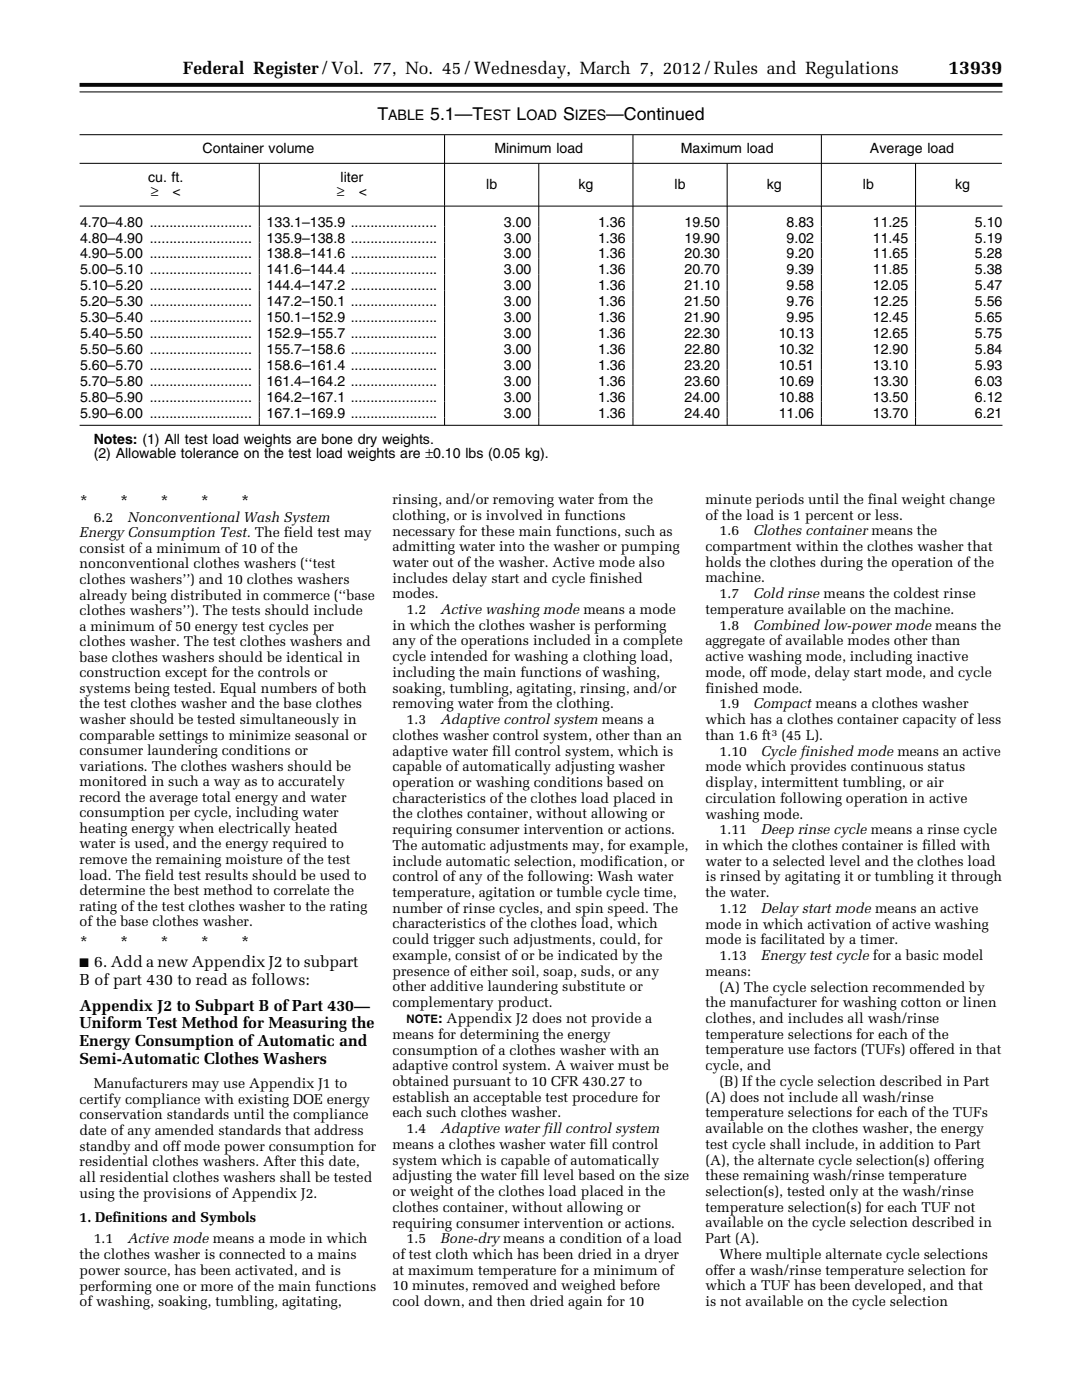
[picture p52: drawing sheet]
<svg xmlns="http://www.w3.org/2000/svg" width="216mm" height="279mm" viewBox="0 0 216 279" stroke-linecap="round" stroke-linejoin="round" font-family="sans-serif">
<defs><g id="words">
<text font-size="3.9" x="189.2" y="14.8">13939</text>
<g font-size="3.5">
<text x="36.5" y="14.8">Federal Register/Vol. 77, No. 45/Wednesday, March 7, 2012/Rules and Regulations</text>
<text x="75.3" y="24">T</text>
<text x="85.8" y="24">5.1—T</text>
<text x="103.1" y="24">L</text>
<text x="112.3" y="24">S</text>
<text x="121" y="24">—Continued</text>
</g>
<g font-size="3.2">
<text x="15.9" y="101">*</text>
<text x="23.9" y="101">*</text>
<text x="32" y="101">*</text>
<text x="40" y="101">*</text>
<text x="48.1" y="101">*</text>
<text x="15.9" y="189">*</text>
<text x="23.9" y="189">*</text>
<text x="32" y="189">*</text>
<text x="40" y="189">*</text>
<text x="48.1" y="189">*</text>
<text x="15.9" y="196.5">B of part 430 to read as follows:</text>
<text x="18.8" y="193">6. Add a new Appendix J2 to subpart</text>
<text x="15.9" y="201.7">Appendix J2 to Subpart B of Part 430—</text>
<text x="15.9" y="205.2">Uniform Test Method for Measuring the</text>
<text x="15.9" y="208.8">Energy Consumption of Automatic and</text>
<text x="15.9" y="212.3">Semi-Automatic Clothes Washers</text>
</g>
<g font-size="2.9">
<text x="77.5" y="24">ABLE</text>
<text x="96.4" y="24">EST</text>
<text x="105.1" y="24">OAD</text>
<text x="114.7" y="24">IZES</text>
</g>
<g font-size="2.8">
<text x="40.4" y="30.6">Container volume</text>
<text x="98.7" y="30.6">Minimum load</text>
<text x="135.8" y="30.6">Maximum load</text>
<text x="173.6" y="30.6">Average load</text>
<text x="29.5" y="36.3">cu. ft.</text>
<text x="30.1" y="39.1">≥</text>
<text x="34.4" y="39.1">&lt;</text>
<text x="67.2" y="39.1">≥</text>
<text x="68" y="36.3">liter</text>
<text x="71.6" y="39.1">&lt;</text>
<text x="97" y="37.7">lb</text>
<text x="115.4" y="37.7">kg</text>
<text x="134.6" y="37.7">lb</text>
<text x="153" y="37.7">kg</text>
<text x="172.2" y="37.7">lb</text>
<text x="190.6" y="37.7">kg</text>
<text x="16" y="45.2">4.70–4.80 ..........................</text>
<text x="53.2" y="45.2">133.1–135.9 ......................</text>
<text x="100.6" y="45.2">3.00</text>
<text x="119.3" y="45.2">1.36</text>
<text x="136.6" y="45.2">19.50</text>
<text x="156.9" y="45.2">8.83</text>
<text x="174.2" y="45.2">11.25</text>
<text x="194.5" y="45.2">5.10</text>
<text x="16" y="48.4">4.80–4.90 ..........................</text>
<text x="16" y="51.6">4.90–5.00 ..........................</text>
<text x="53.2" y="48.4">135.9–138.8 ......................</text>
<text x="53.2" y="51.6">138.8–141.6 ......................</text>
<text x="100.6" y="48.4">3.00</text>
<text x="100.6" y="51.6">3.00</text>
<text x="119.3" y="48.4">1.36</text>
<text x="119.3" y="51.6">1.36</text>
<text x="136.6" y="48.4">19.90</text>
<text x="136.6" y="51.6">20.30</text>
<text x="156.9" y="48.4">9.02</text>
<text x="156.9" y="51.6">9.20</text>
<text x="174.2" y="48.4">11.45</text>
<text x="174.2" y="51.6">11.65</text>
<text x="194.5" y="48.4">5.19</text>
<text x="194.5" y="51.6">5.28</text>
<text x="16" y="54.8">5.00–5.10 ..........................</text>
<text x="16" y="57.9">5.10–5.20 ..........................</text>
<text x="53.2" y="54.8">141.6–144.4 ......................</text>
<text x="53.2" y="57.9">144.4–147.2 ......................</text>
<text x="100.6" y="54.8">3.00</text>
<text x="100.6" y="57.9">3.00</text>
<text x="119.3" y="54.8">1.36</text>
<text x="119.3" y="57.9">1.36</text>
<text x="136.6" y="54.8">20.70</text>
<text x="136.6" y="57.9">21.10</text>
<text x="156.9" y="54.8">9.39</text>
<text x="156.9" y="57.9">9.58</text>
<text x="174.2" y="54.8">11.85</text>
<text x="174.2" y="57.9">12.05</text>
<text x="194.5" y="54.8">5.38</text>
<text x="194.5" y="57.9">5.47</text>
<text x="16" y="61.1">5.20–5.30 ..........................</text>
<text x="16" y="64.3">5.30–5.40 ..........................</text>
<text x="53.2" y="61.1">147.2–150.1 ......................</text>
<text x="53.2" y="64.3">150.1–152.9 ......................</text>
<text x="100.6" y="61.1">3.00</text>
<text x="100.6" y="64.3">3.00</text>
<text x="119.3" y="61.1">1.36</text>
<text x="119.3" y="64.3">1.36</text>
<text x="136.6" y="61.1">21.50</text>
<text x="136.6" y="64.3">21.90</text>
<text x="156.9" y="61.1">9.76</text>
<text x="156.9" y="64.3">9.95</text>
<text x="174.2" y="61.1">12.25</text>
<text x="174.2" y="64.3">12.45</text>
<text x="194.5" y="61.1">5.56</text>
<text x="194.5" y="64.3">5.65</text>
<text x="16" y="67.5">5.40–5.50 ..........................</text>
<text x="16" y="70.6">5.50–5.60 ..........................</text>
<text x="53.2" y="67.5">152.9–155.7 ......................</text>
<text x="53.2" y="70.6">155.7–158.6 ......................</text>
<text x="100.6" y="67.5">3.00</text>
<text x="100.6" y="70.6">3.00</text>
<text x="119.4" y="67.5">1.36</text>
<text x="119.4" y="70.6">1.36</text>
<text x="136.6" y="67.5">22.30</text>
<text x="136.6" y="70.6">22.80</text>
<text x="155.4" y="67.5">10.13</text>
<text x="155.4" y="70.6">10.32</text>
<text x="174.2" y="67.5">12.65</text>
<text x="174.2" y="70.6">12.90</text>
<text x="194.5" y="67.5">5.75</text>
<text x="194.5" y="70.6">5.84</text>
<text x="16" y="73.8">5.60–5.70 ..........................</text>
<text x="16" y="77">5.70–5.80 ..........................</text>
<text x="53.2" y="73.8">158.6–161.4 ......................</text>
<text x="53.2" y="77">161.4–164.2 ......................</text>
<text x="100.6" y="73.8">3.00</text>
<text x="100.6" y="77">3.00</text>
<text x="119.4" y="73.8">1.36</text>
<text x="119.4" y="77">1.36</text>
<text x="136.6" y="73.8">23.20</text>
<text x="136.6" y="77">23.60</text>
<text x="155.4" y="73.8">10.51</text>
<text x="155.4" y="77">10.69</text>
<text x="174.2" y="73.8">13.10</text>
<text x="174.2" y="77">13.30</text>
<text x="194.5" y="73.8">5.93</text>
<text x="194.5" y="77">6.03</text>
<text x="16" y="80.2">5.80–5.90 ..........................</text>
<text x="16" y="83.3">5.90–6.00 ..........................</text>
<text x="53.2" y="80.2">164.2–167.1 ......................</text>
<text x="53.2" y="83.3">167.1–169.9 ......................</text>
<text x="100.6" y="80.2">3.00</text>
<text x="100.6" y="83.3">3.00</text>
<text x="119.4" y="80.2">1.36</text>
<text x="119.4" y="83.3">1.36</text>
<text x="136.6" y="80.2">24.00</text>
<text x="136.6" y="83.3">24.40</text>
<text x="155.4" y="80.2">10.88</text>
<text x="155.4" y="83.3">11.06</text>
<text x="174.2" y="80.2">13.50</text>
<text x="174.2" y="83.3">13.70</text>
<text x="194.5" y="80.2">6.12</text>
<text x="194.5" y="83.3">6.21</text>
<text x="18.7" y="88.5">Notes: (1) All test load weights are bone dry weights.</text>
<text x="18.7" y="91.4">(2) Allowable tolerance on the test load weights are ±0.10 lbs (0.05 kg).</text>
<text x="78.3" y="100.7">rinsing, and/or removing water from the</text>
<text x="140.8" y="100.7">minute periods until the final weight change</text>
<text x="15.9" y="107.2">Energy Consumption Test. The field test may</text>
<text x="18.7" y="104.1">6.2</text>
<text x="25.4" y="104.1">Nonconventional Wash System</text>
<text x="78.3" y="103.8">clothing, or is involved in functions</text>
<text x="78.3" y="106.9">necessary for these main functions, such as</text>
<text x="140.8" y="103.8">of the load is 1 percent or less.</text>
<text x="143.6" y="106.9">1.6</text>
<text x="150.3" y="106.9">Clothes container means the</text>
<text x="15.9" y="110.3">consist of a minimum of 10 of the</text>
<text x="15.9" y="113.5">nonconventional clothes washers (‘‘test</text>
<text x="78.3" y="110">admitting water into the washer or pumping</text>
<text x="78.3" y="113.1">water out of the washer. Active mode also</text>
<text x="140.8" y="110">compartment within the clothes washer that</text>
<text x="140.8" y="113.1">holds the clothes during the operation of the</text>
<text x="15.9" y="116.6">clothes washers’’) and 10 clothes washers</text>
<text x="15.9" y="119.7">already being distributed in commerce (‘‘base</text>
<text x="78.3" y="116.3">includes delay start and cycle finished</text>
<text x="78.3" y="119.4">modes.</text>
<text x="140.8" y="116.2">machine.</text>
<text x="143.6" y="119.4">1.7</text>
<text x="150.3" y="119.4">Cold rinse means the coldest rinse</text>
<text x="15.9" y="122.8">clothes washers’’). The tests should include</text>
<text x="15.9" y="125.9">a minimum of 50 energy test cycles per</text>
<text x="78.3" y="125.7">in which the clothes washer is performing</text>
<text x="81.1" y="122.5">1.2</text>
<text x="87.9" y="122.5">Active washing mode means a mode</text>
<text x="140.8" y="122.5">temperature available on the machine.</text>
<text x="143.6" y="125.7">1.8</text>
<text x="150.3" y="125.7">Combined low-power mode means the</text>
<text x="15.9" y="129">clothes washer. The test clothes washers and</text>
<text x="78.3" y="128.8">any of the operations included in a complete</text>
<text x="78.3" y="132">cycle intended for washing a clothing load,</text>
<text x="140.8" y="128.8">aggregate of available modes other than</text>
<text x="140.8" y="131.9">active washing mode, including inactive</text>
<text x="15.9" y="132.1">base clothes washers should be identical in</text>
<text x="15.9" y="135.2">construction except for the controls or</text>
<text x="78.3" y="135.1">including the main functions of washing,</text>
<text x="140.8" y="135.1">mode, off mode, delay start mode, and cycle</text>
<text x="15.9" y="138.3">systems being tested. Equal numbers of both</text>
<text x="15.9" y="141.4">the test clothes washer and the base clothes</text>
<text x="78.3" y="138.2">soaking, tumbling, agitating, rinsing, and/or</text>
<text x="78.3" y="141.4">removing water from the clothing.</text>
<text x="140.8" y="138.2">finished mode.</text>
<text x="143.6" y="141.4">1.9</text>
<text x="150.3" y="141.4">Compact means a clothes washer</text>
<text x="15.9" y="144.5">washer should be tested simultaneously in</text>
<text x="15.9" y="147.6">comparable settings to minimize seasonal or</text>
<text x="78.3" y="147.6">clothes washer control system, other than an</text>
<text x="81.1" y="144.5">1.3</text>
<text x="87.9" y="144.5">Adaptive control system means a</text>
<text x="140.8" y="144.5">which has a clothes container capacity of less</text>
<text x="140.8" y="147.6">than 1.6 ft</text>
<text x="155.9" y="147.7">(45 L).</text>
<text x="15.9" y="150.7">consumer laundering conditions or</text>
<text x="15.9" y="153.8">variations. The clothes washers should be</text>
<text x="78.3" y="150.8">adaptive water fill control system, which is</text>
<text x="78.3" y="153.9">capable of automatically adjusting washer</text>
<text x="140.8" y="153.9">mode which provides continuous status</text>
<text x="143.6" y="150.8">1.10</text>
<text x="151.9" y="150.8">Cycle finished mode means an active</text>
<text x="15.9" y="156.9">monitored in such a way as to accurately</text>
<text x="15.9" y="160">record the average total energy and water</text>
<text x="78.3" y="157.1">operation or washing conditions based on</text>
<text x="78.3" y="160.2">characteristics of the clothes load placed in</text>
<text x="140.8" y="157.1">display, intermittent tumbling, or air</text>
<text x="140.8" y="160.2">circulation following operation in active</text>
<text x="15.9" y="163.1">consumption per cycle, including water</text>
<text x="15.9" y="166.2">heating energy when electrically heated</text>
<text x="78.3" y="163.3">the clothes container, without allowing or</text>
<text x="78.3" y="166.5">requiring consumer intervention or actions.</text>
<text x="140.8" y="163.4">washing mode.</text>
<text x="143.6" y="166.5">1.11</text>
<text x="151.9" y="166.5">Deep rinse cycle means a rinse cycle</text>
<text x="15.9" y="169.3">water is used, and the energy required to</text>
<text x="15.9" y="172.4">remove the remaining moisture of the test</text>
<text x="78.3" y="169.6">The automatic adjustments may, for example,</text>
<text x="78.3" y="172.7">include automatic selection, modification, or</text>
<text x="140.8" y="169.6">in which the clothes container is filled with</text>
<text x="140.8" y="172.8">water to a selected level and the clothes load</text>
<text x="15.9" y="175.5">load. The field test results should be used to</text>
<text x="15.9" y="178.6">determine the best method to correlate the</text>
<text x="78.3" y="175.9">control of any of the following: Wash water</text>
<text x="78.3" y="179">temperature, agitation or tumble cycle time,</text>
<text x="140.8" y="175.9">is rinsed by agitating it or tumbling it through</text>
<text x="140.8" y="179.1">the water.</text>
<text x="15.9" y="181.8">rating of the test clothes washer to the rating</text>
<text x="15.9" y="184.9">of the base clothes washer.</text>
<text x="78.3" y="182.2">number of rinse cycles, and spin speed. The</text>
<text x="78.3" y="185.3">characteristics of the clothes load, which</text>
<text x="140.8" y="185.3">mode in which activation of active washing</text>
<text x="143.6" y="182.2">1.12</text>
<text x="151.9" y="182.2">Delay start mode means an active</text>
<text x="78.3" y="188.4">could trigger such adjustments, could, for</text>
<text x="78.3" y="191.6">example, consist of or be indicated by the</text>
<text x="140.8" y="188.5">mode is facilitated by a timer.</text>
<text x="143.6" y="191.6">1.13</text>
<text x="151.9" y="191.6">Energy test cycle for a basic model</text>
<text x="78.3" y="194.7">presence of either soil, soap, suds, or any</text>
<text x="78.3" y="197.9">other additive laundering substitute or</text>
<text x="140.8" y="194.7">means:</text>
<text x="143.6" y="197.9">(A) The cycle selection recommended by</text>
<text x="78.3" y="201">complementary product.</text>
<text x="140.8" y="201">the manufacturer for washing cotton or linen</text>
<text x="78.3" y="207.3">means for determining the energy</text>
<text x="87.4" y="204.2">: Appendix J2 does not provide a</text>
<text x="140.8" y="204.2">clothes, and includes all wash/rinse</text>
<text x="140.8" y="207.3">temperature selections for each of the</text>
<text x="78.3" y="210.5">consumption of a clothes washer with an</text>
<text x="78.3" y="213.6">adaptive control system. A waiver must be</text>
<text x="140.8" y="210.4">temperature use factors (TUFs) offered in that</text>
<text x="140.8" y="213.6">cycle, and</text>
<text x="15.9" y="220.3">certify compliance with existing DOE energy</text>
<text x="18.7" y="217.2">Manufacturers may use Appendix J1 to</text>
<text x="78.3" y="216.7">obtained pursuant to 10 CFR 430.27 to</text>
<text x="78.3" y="219.9">establish an acceptable test procedure for</text>
<text x="140.8" y="219.9">(A) does not include all wash/rinse</text>
<text x="143.6" y="216.7">(B) If the cycle selection described in Part</text>
<text x="15.9" y="223.4">conservation standards until the compliance</text>
<text x="15.9" y="226.5">date of any amended standards that address</text>
<text x="78.3" y="223">each such clothes washer.</text>
<text x="81.1" y="226.2">1.4</text>
<text x="87.9" y="226.2">Adaptive water fill control system</text>
<text x="140.8" y="223">temperature selections for each of the TUFs</text>
<text x="140.8" y="226.1">available on the clothes washer, the energy</text>
<text x="15.9" y="229.6">standby and off mode power consumption for</text>
<text x="15.9" y="232.8">residential clothes washers. After this date,</text>
<text x="78.3" y="229.3">means a clothes washer water fill control</text>
<text x="78.3" y="232.4">system which is capable of automatically</text>
<text x="140.8" y="229.3">test cycle shall include, in addition to Part</text>
<text x="140.8" y="232.4">(A), the alternate cycle selection(s) offering</text>
<text x="15.9" y="235.9">all residential clothes washers shall be tested</text>
<text x="15.9" y="239">using the provisions of Appendix J2.</text>
<text x="78.3" y="235.6">adjusting the water fill level based on the size</text>
<text x="78.3" y="238.7">or weight of the clothes load placed in the</text>
<text x="140.8" y="235.5">these remaining wash/rinse temperature</text>
<text x="140.8" y="238.7">selection(s), tested only at the wash/rinse</text>
<text x="15.9" y="243.9">1. Definitions and Symbols</text>
<text x="78.3" y="241.8">clothes container, without allowing or</text>
<text x="78.3" y="245">requiring consumer intervention or actions.</text>
<text x="140.8" y="241.8">temperature selection(s) for each TUF not</text>
<text x="140.8" y="245">available on the cycle selection described in</text>
<text x="15.9" y="251.3">the clothes washer is connected to a mains</text>
<text x="18.7" y="248.1">1.1</text>
<text x="25.4" y="248.1">Active mode means a mode in which</text>
<text x="78.3" y="251.3">of test cloth which has been dried in a dryer</text>
<text x="81.1" y="248.1">1.5</text>
<text x="87.9" y="248.1">Bone-dry means a condition of a load</text>
<text x="140.8" y="248.1">Part (A).</text>
<text x="143.6" y="251.2">Where multiple alternate cycle selections</text>
<text x="15.9" y="254.4">power source, has been activated, and is</text>
<text x="15.9" y="257.6">performing one or more of the main functions</text>
<text x="78.3" y="254.4">at maximum temperature for a minimum of</text>
<text x="78.3" y="257.5">10 minutes, removed and weighed before</text>
<text x="140.8" y="254.4">offer a wash/rinse temperature selection for</text>
<text x="140.8" y="257.5">which a TUF has been developed, and that</text>
<text x="15.9" y="260.7">of washing, soaking, tumbling, agitating,</text>
<text x="78.3" y="260.7">cool down, and then dried again for 10</text>
<text x="140.8" y="260.7">is not available on the cycle selection</text>
</g>
<text font-size="2.5" x="15.9" y="193">■</text>
<text font-size="2.3" x="81.1" y="204.2">NOTE</text>
<text font-size="1.8" x="153.9" y="146.9">3</text>
</g></defs>
<path d="M15.9 16.9h184.1" fill="none" stroke="#000" stroke-width=".78" stroke-linecap="butt"/>
<path d="M15.9 18.3h184.1M15.9 32.6h184M15.9 26.9h184.1M51.7 32.6v52.3M88.7 27v57.9M107.5 32.6v52.3M126.3 27v57.9M145.1 32.6v52.3M163.9 27v57.9M182.7 32.6v52.3M15.9 41.1h184.1M15.9 84.9h184.1" fill="none" stroke="#000" stroke-width=".2"/>
<use href="#words"/>
</svg>
